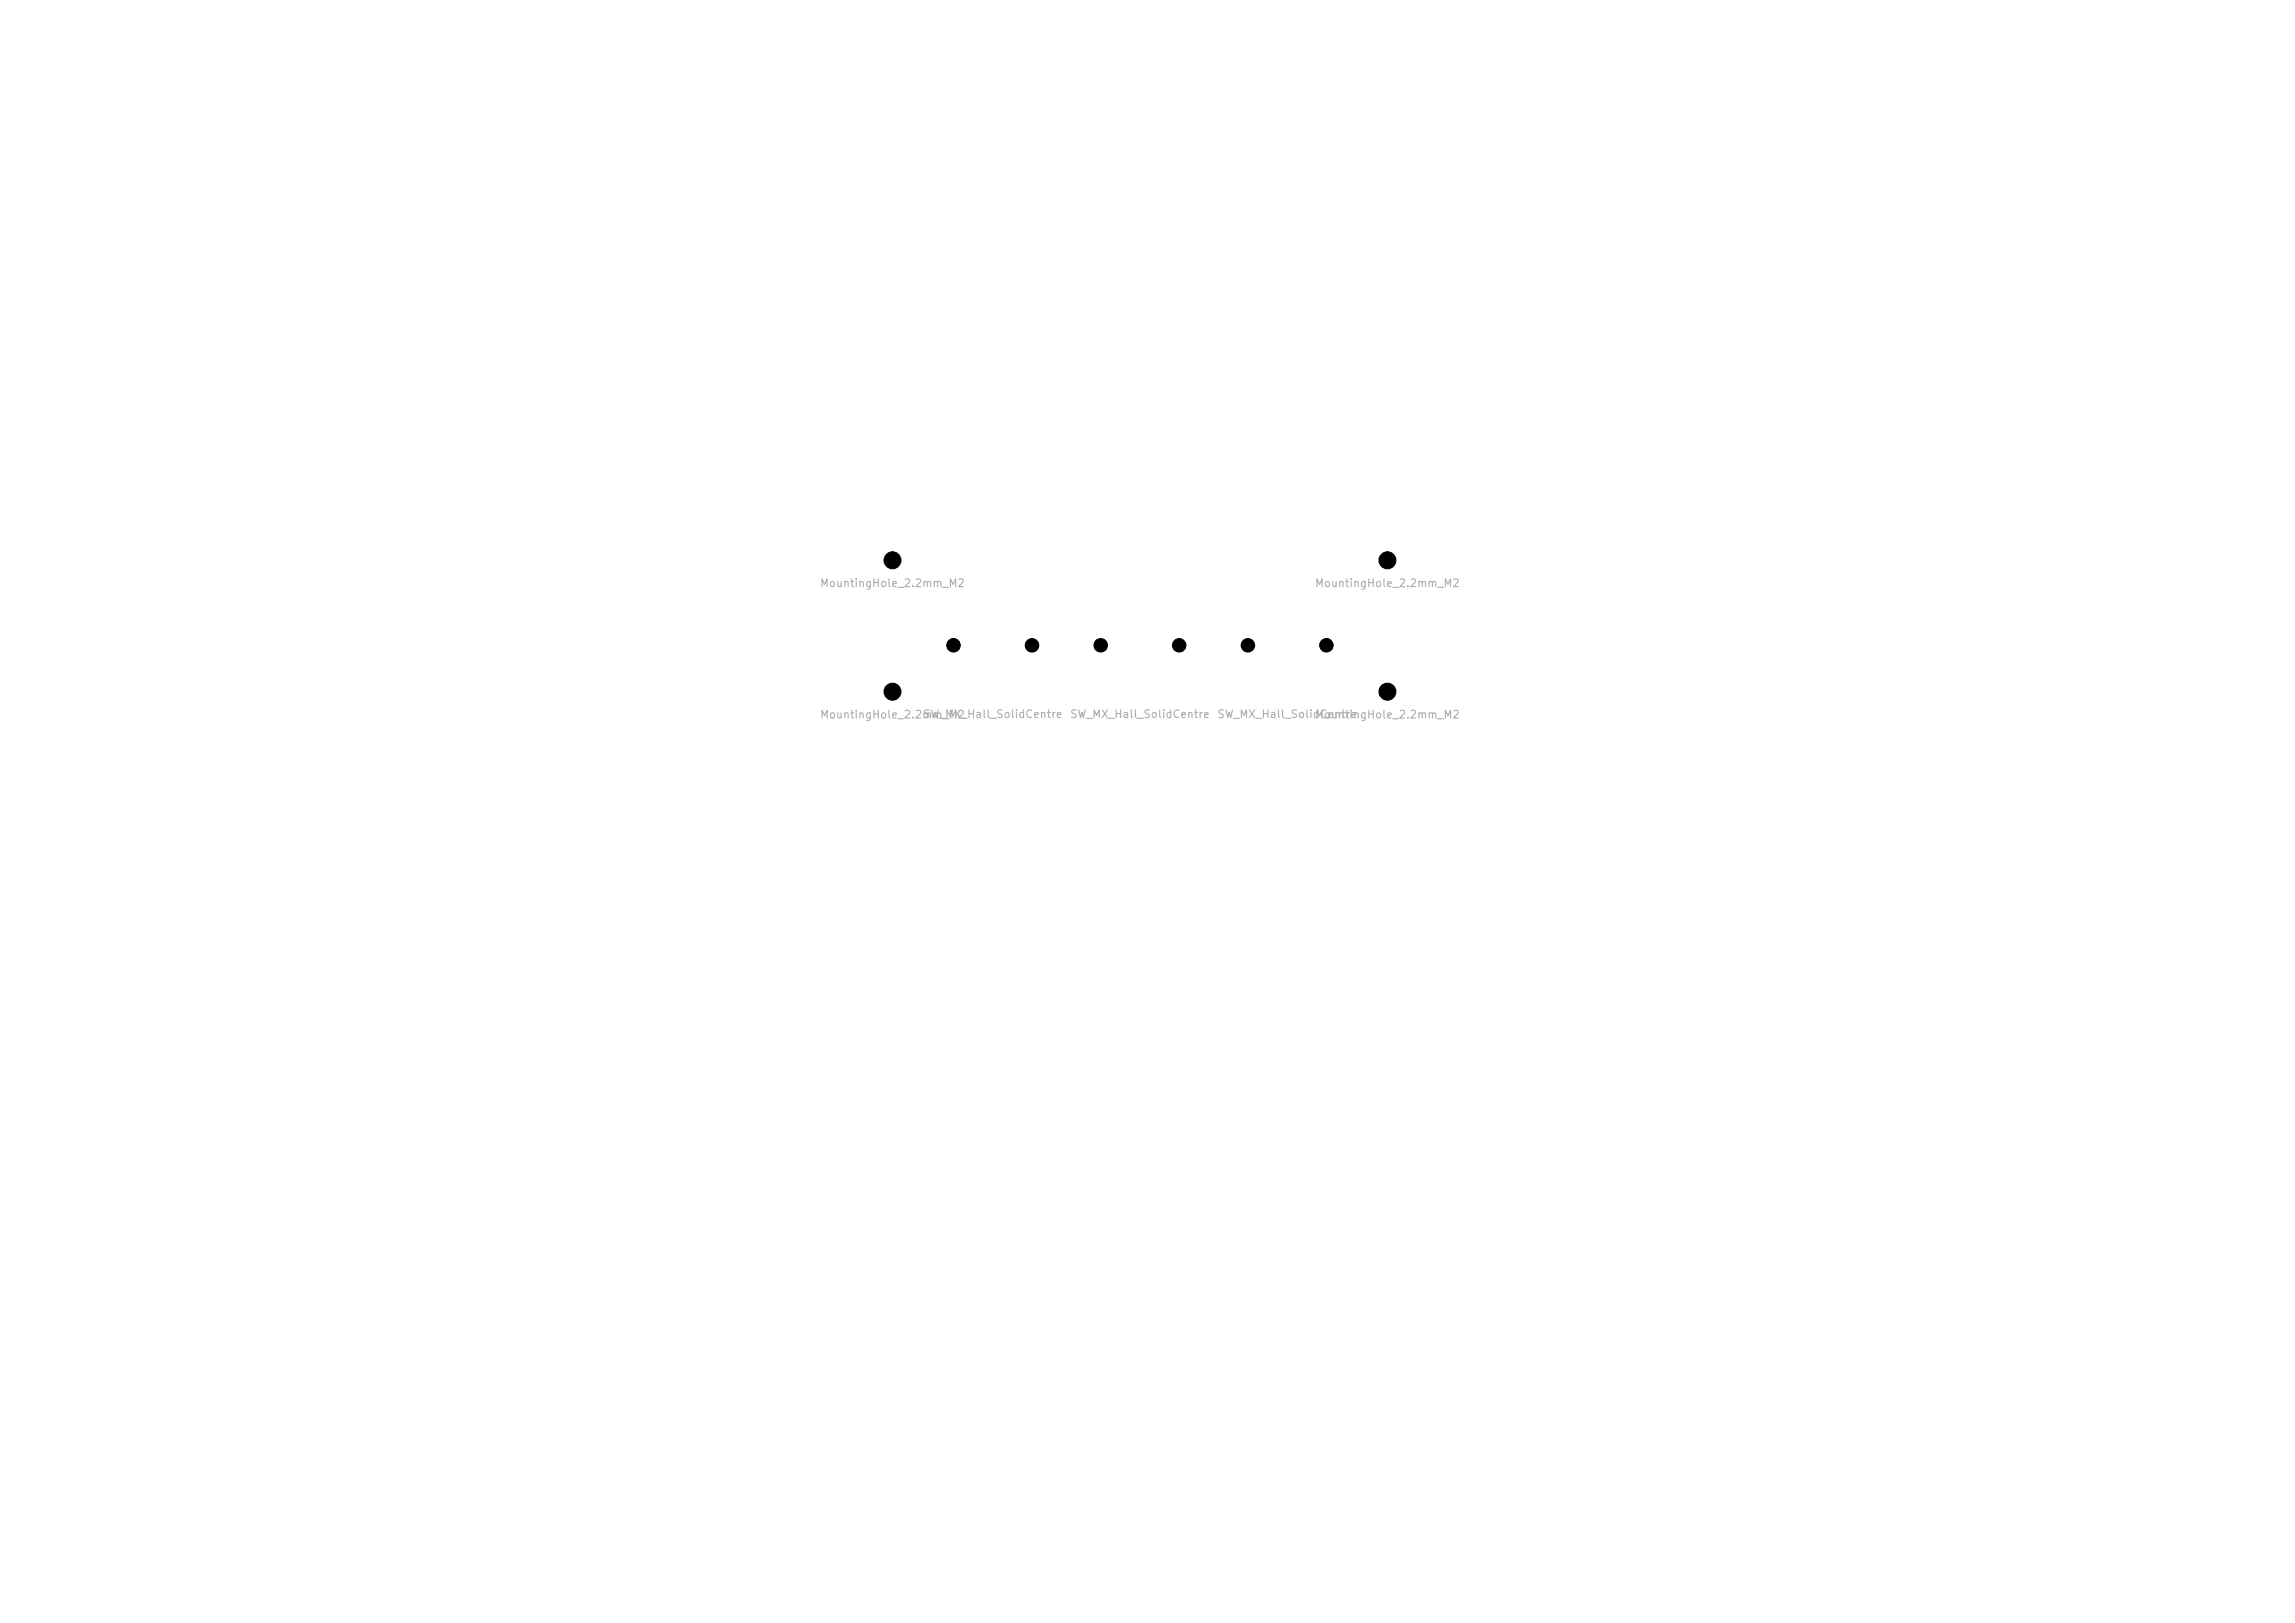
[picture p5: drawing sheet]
<svg xmlns="http://www.w3.org/2000/svg" width="297mm" height="210mm" viewBox="0 0 297 210" stroke-linecap="round" stroke-linejoin="round" font-family="sans-serif">
<defs><g id="words">
<g font-size="1" fill="#afafaf">
<text x="106" y="76.2">MountingHole_2.2mm_M2</text>
<text x="114.4" y="73.3">H1</text>
<text x="170.1" y="76.2">MountingHole_2.2mm_M2</text>
<text x="178.5" y="73.3">H2</text>
<text x="106" y="93.2">MountingHole_2.2mm_M2</text>
<text x="114.4" y="90.3">H3</text>
<text x="119.4" y="93.2">SW_MX_Hall_SolidCentre</text>
<text x="138.4" y="93.2">SW_MX_Hall_SolidCentre</text>
<text x="157.5" y="93.2">SW_MX_Hall_SolidCentre</text>
<text x="170.1" y="93.2">MountingHole_2.2mm_M2</text>
<text x="178.5" y="90.3">H4</text>
</g>
</g></defs>
<g fill="#000" stroke="#000" stroke-width=".13">
<circle cx="115.5" cy="72.5" r="1.1"/>
<circle cx="179.5" cy="72.5" r="1.1"/>
<circle cx="115.5" cy="89.5" r="1.1"/>
<circle cx="123.4" cy="83.5" r=".87"/>
<circle cx="133.6" cy="83.5" r=".87"/>
<circle cx="142.4" cy="83.5" r=".87"/>
<circle cx="152.6" cy="83.5" r=".87"/>
<circle cx="161.5" cy="83.5" r=".87"/>
<circle cx="171.7" cy="83.5" r=".87"/>
<circle cx="179.5" cy="89.5" r="1.1"/>
</g>
<use href="#words"/>
</svg>
